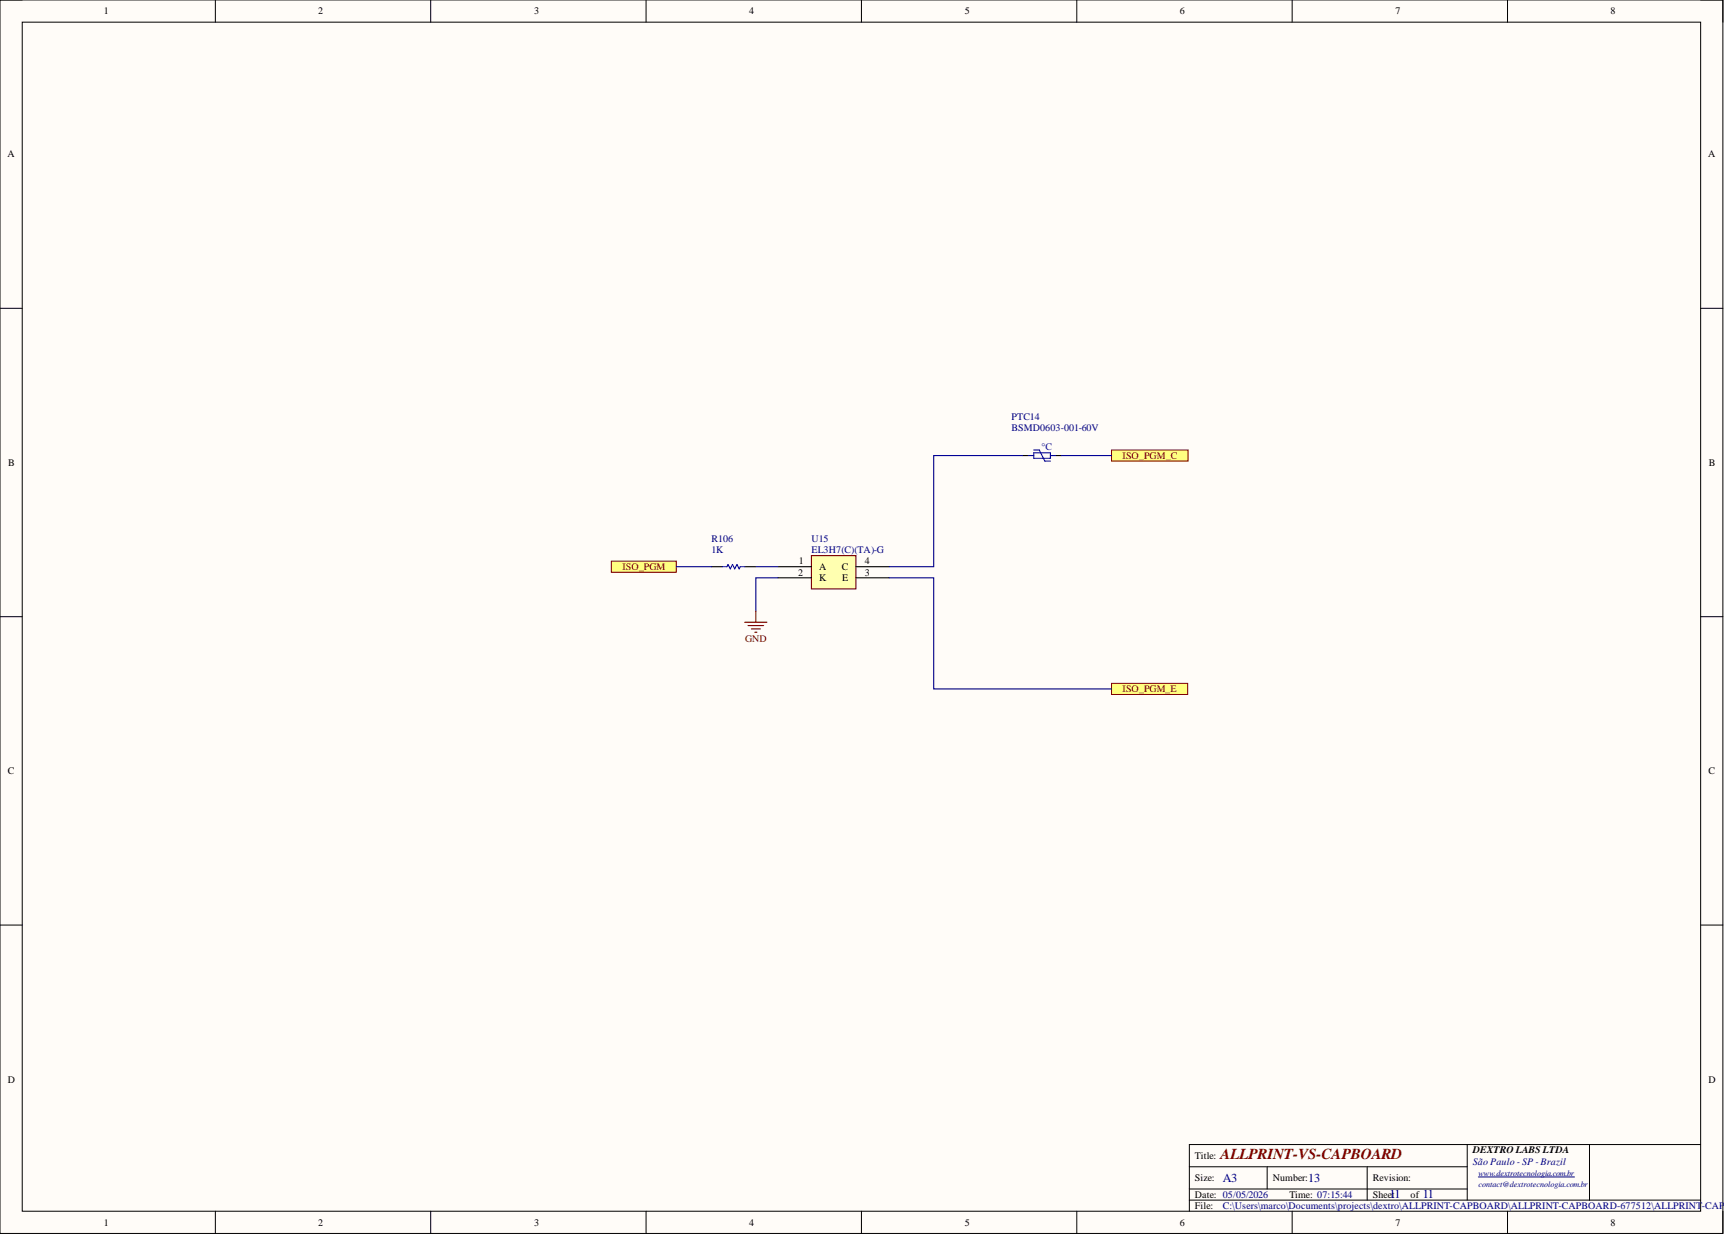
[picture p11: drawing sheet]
<svg xmlns="http://www.w3.org/2000/svg" width="393mm" height="282mm" viewBox="0 0 393 282" stroke-linecap="round" stroke-linejoin="round" font-family="sans-serif">
<defs><g id="words">
<text font-size="3.5" fill="#800000" x="278.5" y="264.5">ALLPRINT-VS-CAPBOARD</text>
<g font-size="2.8" fill="#000080">
<text x="279" y="269.8">A3</text>
<text x="298.5" y="269.8">13</text>
<text x="317" y="273.3">11</text>
<text x="324.6" y="273.3">11</text>
</g>
<g font-size="2.3">
<text x="23.7" y="3.3">1</text>
<text x="72.6" y="3.3">2</text>
<text x="121.9" y="3.3">3</text>
<text x="170.9" y="3.3">4</text>
<text x="220.1" y="3.3">5</text>
<text x="269.2" y="3.3">6</text>
<text x="318.4" y="3.3">7</text>
<text x="367.5" y="3.3">8</text>
<text x="1.7" y="35.9">A</text>
<text x="389.7" y="35.9">A</text>
<text x="1.9" y="106.3">B</text>
<text x="389.9" y="106.3">B</text>
<text x="182.1" y="131.4">2</text>
<text x="182.3" y="128.8">1</text>
<text x="186.9" y="130.1">A</text>
<text x="192.1" y="130.1">C</text>
<text x="197.3" y="128.8">4</text>
<text x="197.3" y="131.4">3</text>
<text x="186.9" y="132.6">K</text>
<text x="192.1" y="132.6">E</text>
<text x="1.8" y="176.7">C</text>
<text x="389.8" y="176.7">C</text>
<text x="1.8" y="247.1">D</text>
<text x="389.8" y="247.1">D</text>
<text x="336" y="263.3">DEXTRO LABS LTDA</text>
<text x="272.6" y="264.5">Title:</text>
<text x="272.6" y="269.6">Size:</text>
<text x="290.4" y="269.6">Number:</text>
<text x="313.2" y="269.6">Revision:</text>
<text x="272.6" y="273.4">Date: 05/05/2026</text>
<text x="272.6" y="275.9">File:</text>
<text x="294.2" y="273.4">Time: 07:15:44</text>
<text x="313.2" y="273.4">Sheet</text>
<text x="321.8" y="273.4">of</text>
<text x="23.7" y="279.7">1</text>
<text x="72.6" y="279.7">2</text>
<text x="121.9" y="279.7">3</text>
<text x="170.9" y="279.7">4</text>
<text x="220.1" y="279.7">5</text>
<text x="269.2" y="279.7">6</text>
<text x="318.4" y="279.7">7</text>
<text x="367.5" y="279.7">8</text>
</g>
<g font-size="2.3" fill="#000080">
<text x="230.8" y="95.9">PTC14</text>
<text x="230.8" y="98.4">BSMD0603-001-60V</text>
<text x="162.3" y="123.8">R106</text>
<text x="185.1" y="123.8">U15</text>
<text x="162.3" y="126.3">1K</text>
<text x="185.1" y="126.3">EL3H7(C)(TA)-G</text>
<text x="336" y="265.8">São Paulo - SP - Brazil</text>
<text x="279" y="275.9">C:\Users\marco\Documents\projects\dextro\ALLPRINT-CAPBOARD\ALLPRINT-CAPBOARD-677512\ALLPRINT</text>
<text x="388.3" y="275.9">-CAPB</text>
</g>
<text font-size="2.3" fill="#00f" x="237.6" y="102.7">°C</text>
<g font-size="2.3" fill="#800000">
<text x="256.1" y="104.7">ISO_PGM_C</text>
<text x="142" y="130.1">ISO_PGM</text>
<text x="170" y="146.6">GND</text>
<text x="256.1" y="158">ISO_PGM_E</text>
</g>
<g font-size="1.9" fill="#000080">
<text x="337.3" y="268.4">www.dextrotecnologia.com.br</text>
<text x="337.3" y="270.9">contact@dextrotecnologia.com.br</text>
</g>
</g></defs>
<path d="M0 0h393.1v281.5h-393.1z" fill-rule="evenodd" fill="#fffcf8"/>
<path d="M0 0h393.1v281.5h-393.1z" fill="none" stroke="#000" stroke-width=".23"/>
<path d="M5.1 5.1h382.9v271.3h-382.9z" fill-rule="evenodd" fill="#fffcf8"/>
<g fill="none" stroke="#000" stroke-width=".23">
<path d="M0 0h5.1M49.1 0v5.1M98.3 0v5.1M147.4 0v5.1M196.5 0v5.1M245.7 0v5.1M294.8 0v5.1M344 0v5.1M388 0h5.1v5.1M5.1 5.1h382.9v271.3h-382.9zM0 70.4h5.1M388 70.4h5.1"/>
<path d="M0 140.8h5.1M388 140.8h5.1M0 211.1h5.1M388 211.1h5.1M49.1 276.4v5.1M98.3 276.4v5.1M147.4 276.4v5.1M196.5 276.4v5.1M245.7 276.4v5.1M294.8 276.4v5.1M344 276.4v5.1M393.1 276.4v5.1"/>
</g>
<path d="M139.5 128.1h14.8v2.5h-14.8z" fill-rule="evenodd" fill="#ffff80"/>
<path d="M139.5 128.1h14.8v2.5h-14.8z" fill="none" stroke="#800000" stroke-width=".23"/>
<path d="M253.6 102.7h17.5v2.5h-17.5z" fill-rule="evenodd" fill="#ffff80"/>
<path d="M253.6 102.7h17.5v2.5h-17.5z" fill="none" stroke="#800000" stroke-width=".23"/>
<path d="M253.6 156h17.4v2.5h-17.4z" fill-rule="evenodd" fill="#ffff80"/>
<path d="M253.6 156h17.4v2.5h-17.4z" fill="none" stroke="#800000" stroke-width=".23"/>
<path d="M185.1 126.8h10.2v7.6h-10.2z" fill-rule="evenodd" fill="#ffffb0"/>
<path d="M172.5 139.5v2.5M185.1 126.8h10.2v7.6h-10.2zM169.9 142h5.1M170.7 142.8h3.5M171.4 143.5h2.1M172.2 144.3h.5" fill="none" stroke="#800000" stroke-width=".25"/>
<path d="M233.3 104h1.3M240.9 104h1.3M162.3 129.3h2.5M169.9 129.3h2.6M177.5 131.9h7.6M177.5 129.3h7.6M195.3 131.9h7.6M195.3 129.3h7.6" fill="none" stroke="#000" stroke-width=".25"/>
<path d="M337.3 268.6h21.9" fill="none" stroke="#000080" stroke-width=".23"/>
<path d="M271.4 266.3h63.4M271.4 273.9h116.6M271.4 271.4h63.4M289.1 266.3v5.1M311.9 266.3v7.6M334.8 261.2v12.7M362.7 261.2v12.7M388 261.2h-116.6v15.2" fill="none" stroke="#000" stroke-width=".23"/>
<path d="M234.6 104h1.3M235.9 103.3h3.8v1.3h-3.8zM235.9 102.7h1.2l1.3 2.5h1.3M239.7 104h1.2M164.8 129.3h1.1l.2-.5 .5 1 .5-1 .5 1 .5-1 .5 1 .3-.5h1" fill="none" stroke="#00f" stroke-width=".25"/>
<path d="M233.3 104h-20.3v25.3h-10.1M242.2 104h11.4M154.3 129.3h8M172.5 129.3h5M177.5 131.9h-5v7.6M202.9 131.9h10.1v25.3h40.6" fill="none" stroke="#000080" stroke-width=".25"/>
<use href="#words"/>
</svg>
